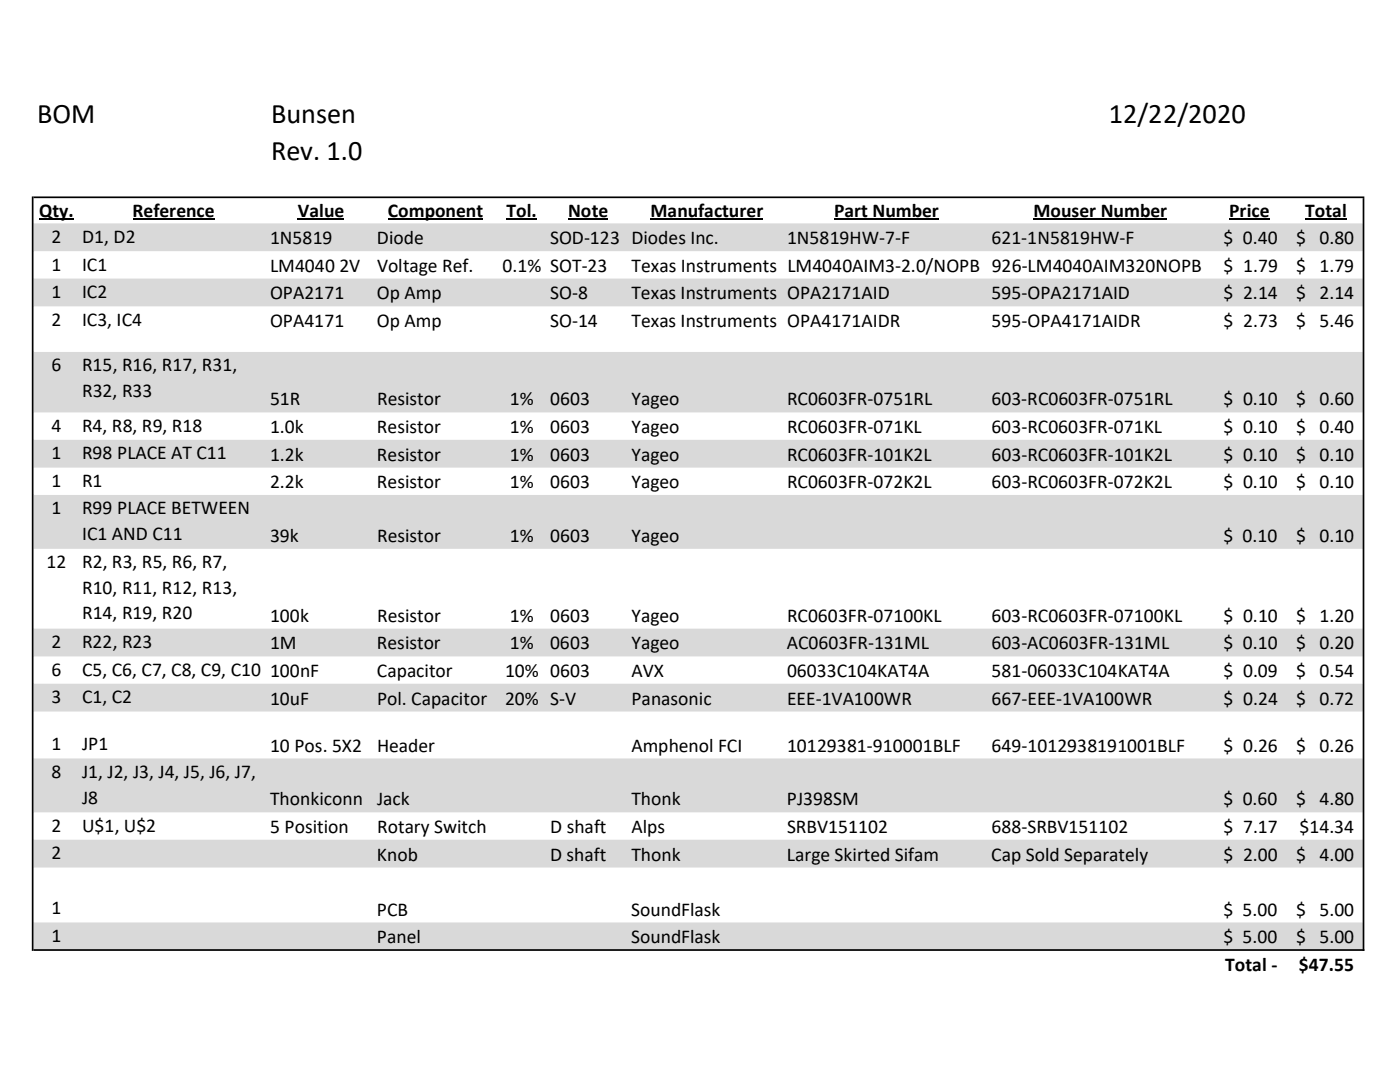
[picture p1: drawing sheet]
<svg xmlns="http://www.w3.org/2000/svg" width="279mm" height="216mm" viewBox="0 0 279 216" stroke-linecap="round" stroke-linejoin="round" font-family="sans-serif">
<defs><g id="words">
<g font-size="5.6">
<text x="7.4" y="24.6">BOM</text>
<text x="54.1" y="24.6">Bunsen</text>
<text x="221.3" y="24.6">12/22/2020</text>
<text x="54.1" y="31.9">Rev. 1.0</text>
</g>
<g font-size="3.9">
<text x="7.8" y="43.2">Qty.</text>
<text x="26.5" y="43.2">Reference</text>
<text x="59.4" y="43.2">Value</text>
<text x="77.4" y="43.2">Component</text>
<text x="101.1" y="43.2">Tol.</text>
<text x="113.4" y="43.2">Note</text>
<text x="129.8" y="43.2">Manufacturer</text>
<text x="166.5" y="43.2">Part Number</text>
<text x="206.2" y="43.2">Mouser Number</text>
<text x="245.3" y="43.2">Price</text>
<text x="260.5" y="43.2">Total</text>
<text x="10.3" y="48.5">2</text>
<text x="10.3" y="54">1</text>
<text x="16.4" y="48.5">D1, D2</text>
<text x="16.4" y="54">IC1</text>
<text x="53.9" y="48.7">1N5819</text>
<text x="75.2" y="48.7">Diode</text>
<text x="109.8" y="48.7">SOD-123 Diodes Inc.</text>
<text x="157.1" y="48.7">1N5819HW-7-F</text>
<text x="197.9" y="48.7">621-1N5819HW-F</text>
<text x="244.2" y="48.7">$ 0.40</text>
<text x="258.7" y="48.7">$ 0.80</text>
<text x="10.3" y="59.5">1</text>
<text x="16.4" y="59.5">IC2</text>
<text x="53.9" y="54.2">LM4040 2V</text>
<text x="53.9" y="59.7">OPA2171</text>
<text x="75.2" y="59.7">Op Amp</text>
<text x="75.2" y="54.2">Voltage Ref.</text>
<text x="100.3" y="54.2">0.1% SOT-23</text>
<text x="109.8" y="59.7">SO-8</text>
<text x="126" y="59.7">Texas Instruments OPA2171AID</text>
<text x="126" y="54.2">Texas Instruments LM4040AIM3-2.0/NOPB 926-LM4040AIM320NOPB</text>
<text x="197.9" y="59.7">595-OPA2171AID</text>
<text x="244.2" y="54.2">$ 1.79</text>
<text x="244.2" y="59.7">$ 2.14</text>
<text x="258.7" y="54.2">$ 1.79</text>
<text x="258.7" y="59.7">$ 2.14</text>
<text x="10.3" y="65">2</text>
<text x="16.4" y="65">IC3, IC4</text>
<text x="53.9" y="65.2">OPA4171</text>
<text x="75.2" y="65.2">Op Amp</text>
<text x="109.8" y="65.2">SO-14</text>
<text x="126" y="65.2">Texas Instruments OPA4171AIDR</text>
<text x="197.9" y="65.2">595-OPA4171AIDR</text>
<text x="244.2" y="65.2">$ 2.73</text>
<text x="258.7" y="65.2">$ 5.46</text>
<text x="10.3" y="74.1">6</text>
<text x="16.4" y="74.1">R15, R16, R17, R31,</text>
<text x="16.4" y="79.2">R32, R33</text>
<text x="53.9" y="80.9">51R</text>
<text x="75.2" y="80.9">Resistor</text>
<text x="101.8" y="80.9">1%</text>
<text x="109.8" y="80.9">0603</text>
<text x="126" y="80.9">Yageo</text>
<text x="157.1" y="80.9">RC0603FR-0751RL</text>
<text x="197.9" y="80.9">603-RC0603FR-0751RL</text>
<text x="244.2" y="80.9">$ 0.10</text>
<text x="258.7" y="80.9">$ 0.60</text>
<text x="10.3" y="86.1">4</text>
<text x="16.4" y="86.1">R4, R8, R9, R18</text>
<text x="53.9" y="86.4">1.0k</text>
<text x="75.2" y="86.4">Resistor</text>
<text x="101.8" y="86.4">1%</text>
<text x="109.8" y="86.4">0603</text>
<text x="126" y="86.4">Yageo</text>
<text x="157.1" y="86.4">RC0603FR-071KL</text>
<text x="197.9" y="86.4">603-RC0603FR-071KL</text>
<text x="244.2" y="86.4">$ 0.10</text>
<text x="258.7" y="86.4">$ 0.40</text>
<text x="10.3" y="91.7">1</text>
<text x="16.4" y="91.7">R98 PLACE AT C11</text>
<text x="53.9" y="91.9">1.2k</text>
<text x="75.2" y="91.9">Resistor</text>
<text x="101.8" y="91.9">1%</text>
<text x="109.8" y="91.9">0603</text>
<text x="126" y="91.9">Yageo</text>
<text x="157.1" y="91.9">RC0603FR-101K2L</text>
<text x="197.9" y="91.9">603-RC0603FR-101K2L</text>
<text x="244.2" y="91.9">$ 0.10</text>
<text x="258.7" y="91.9">$ 0.10</text>
<text x="10.3" y="97.2">1</text>
<text x="16.4" y="97.2">R1</text>
<text x="53.9" y="97.4">2.2k</text>
<text x="75.2" y="97.4">Resistor</text>
<text x="101.8" y="97.4">1%</text>
<text x="109.8" y="97.4">0603</text>
<text x="126" y="97.4">Yageo</text>
<text x="157.1" y="97.4">RC0603FR-072K2L</text>
<text x="197.9" y="97.4">603-RC0603FR-072K2L</text>
<text x="244.2" y="97.4">$ 0.10</text>
<text x="258.7" y="97.4">$ 0.10</text>
<text x="10.3" y="102.7">1</text>
<text x="16.4" y="102.7">R99 PLACE BETWEEN</text>
<text x="16.4" y="107.8">IC1 AND C11</text>
<text x="9.3" y="113.4">12</text>
<text x="16.4" y="113.4">R2, R3, R5, R6, R7,</text>
<text x="53.9" y="108.1">39k</text>
<text x="75.2" y="108.1">Resistor</text>
<text x="101.8" y="108.1">1%</text>
<text x="109.8" y="108.1">0603</text>
<text x="126" y="108.1">Yageo</text>
<text x="244.2" y="108.1">$ 0.10</text>
<text x="258.7" y="108.1">$ 0.10</text>
<text x="16.4" y="118.5">R10, R11, R12, R13,</text>
<text x="16.4" y="123.6">R14, R19, R20</text>
<text x="53.9" y="124.1">100k</text>
<text x="75.2" y="124.1">Resistor</text>
<text x="101.8" y="124.1">1%</text>
<text x="109.8" y="124.1">0603</text>
<text x="126" y="124.1">Yageo</text>
<text x="157.1" y="124.1">RC0603FR-07100KL</text>
<text x="197.9" y="124.1">603-RC0603FR-07100KL</text>
<text x="244.2" y="124.1">$ 0.10</text>
<text x="258.7" y="124.1">$ 1.20</text>
<text x="10.3" y="129.3">2</text>
<text x="16.4" y="129.3">R22, R23</text>
<text x="53.9" y="129.6">1M</text>
<text x="75.2" y="129.6">Resistor</text>
<text x="101.8" y="129.6">1%</text>
<text x="109.8" y="129.6">0603</text>
<text x="126" y="129.6">Yageo</text>
<text x="157.1" y="129.6">AC0603FR-131ML</text>
<text x="197.9" y="129.6">603-AC0603FR-131ML</text>
<text x="244.2" y="129.6">$ 0.10</text>
<text x="258.7" y="129.6">$ 0.20</text>
<text x="10.3" y="134.8">6</text>
<text x="16.4" y="134.8">C5, C6, C7, C8, C9, C10</text>
<text x="53.9" y="135.1">100nF</text>
<text x="75.2" y="135.1">Capacitor</text>
<text x="100.8" y="135.1">10% 0603</text>
<text x="126" y="135.1">AVX</text>
<text x="157.1" y="135.1">06033C104KAT4A</text>
<text x="197.9" y="135.1">581-06033C104KAT4A</text>
<text x="244.2" y="135.1">$ 0.09</text>
<text x="258.7" y="135.1">$ 0.54</text>
<text x="10.3" y="140.3">3</text>
<text x="16.4" y="140.3">C1, C2</text>
<text x="53.9" y="140.6">10uF</text>
<text x="75.2" y="140.6">Pol. Capacitor</text>
<text x="100.8" y="140.6">20% S-V</text>
<text x="126" y="140.6">Panasonic</text>
<text x="157.1" y="140.6">EEE-1VA100WR</text>
<text x="197.9" y="140.6">667-EEE-1VA100WR</text>
<text x="244.2" y="140.6">$ 0.24</text>
<text x="258.7" y="140.6">$ 0.72</text>
<text x="10.3" y="149.7">1</text>
<text x="16.4" y="149.7">JP1</text>
<text x="53.9" y="150">10 Pos. 5X2</text>
<text x="75.3" y="150">Header</text>
<text x="126" y="150">Amphenol FCI</text>
<text x="157.1" y="150">10129381-910001BLF</text>
<text x="197.9" y="150">649-1012938191001BLF</text>
<text x="244.2" y="150">$ 0.26</text>
<text x="258.7" y="150">$ 0.26</text>
<text x="10.3" y="155.2">8</text>
<text x="16.4" y="155.2">J1, J2, J3, J4, J5, J6, J7,</text>
<text x="16.4" y="160.4">J8</text>
<text x="53.9" y="160.7">Thonkiconn</text>
<text x="75.3" y="160.7">Jack</text>
<text x="126" y="160.7">Thonk</text>
<text x="157.1" y="160.7">PJ398SM</text>
<text x="244.2" y="160.7">$ 0.60</text>
<text x="258.7" y="160.7">$ 4.80</text>
<text x="10.3" y="165.9">2</text>
<text x="16.4" y="165.9">U$1, U$2</text>
<text x="53.9" y="166.2">5 Position</text>
<text x="75.3" y="166.2">Rotary Switch</text>
<text x="109.8" y="166.2">D shaft</text>
<text x="126" y="166.2">Alps</text>
<text x="157.1" y="166.2">SRBV151102</text>
<text x="197.9" y="166.2">688-SRBV151102</text>
<text x="244.2" y="166.2">$ 7.17</text>
<text x="259.3" y="166.2">$14.34</text>
<text x="10.3" y="171.4">2</text>
<text x="75.2" y="171.7">Knob</text>
<text x="109.8" y="171.7">D shaft</text>
<text x="126" y="171.7">Thonk</text>
<text x="157.1" y="171.7">Large Skirted Sifam</text>
<text x="197.8" y="171.7">Cap Sold Separately</text>
<text x="244.2" y="171.7">$ 2.00</text>
<text x="258.7" y="171.7">$ 4.00</text>
<text x="10.3" y="182.5">1</text>
<text x="75.2" y="182.7">PCB</text>
<text x="126" y="182.7">SoundFlask</text>
<text x="244.2" y="182.7">$ 5.00</text>
<text x="258.7" y="182.7">$ 5.00</text>
<text x="10.3" y="188">1</text>
<text x="75.2" y="188.2">Panel</text>
<text x="126" y="188.2">SoundFlask</text>
<text x="244.2" y="188.2">$ 5.00</text>
<text x="258.7" y="188.2">$ 5.00</text>
<text x="244.5" y="193.7">Total -</text>
<text x="259.2" y="193.7">$47.55</text>
</g>
</g></defs>
<path d="M6.7 44.6h265.5v5.5h-265.5zM6.7 55.6h265.5v5.5h-265.5zM6.7 70.2h265.5v12.1h-265.5zM6.7 87.8h265.5v5.5h-265.5zM6.7 98.8h265.5v10.7h-265.5zM6.7 125.4h265.5v5.6h-265.5zM6.7 136.4h265.5v5.6h-265.5zM6.7 151.3h265.5v10.8h-265.5zM6.7 167.6h265.5v5.5h-265.5zM6.7 184.1h265.5v5.5h-265.5z" fill-rule="evenodd" fill="#d9d9d9"/>
<path d="M7.8 43.8h6.9M26.5 43.8h16.3M59.4 43.8h9.2M77.4 43.8h18.9M101.1 43.8h6M113.4 43.8h7.9M129.8 43.8h22.4M166.5 43.8h20.8M206.2 43.8h26.6M245.3 43.8h8.1M260.5 43.8h8.2" fill="none" stroke="#000" stroke-width=".25"/>
<g fill="#000">
<path d="M6.3 39.2h.4v150.5h-.4zM271.9 39.5h.4v150.2h-.4z" fill-rule="evenodd"/>
<path d="M6.7 39.2h265.6v.3h-265.6zM6.7 189.4h265.6v.3h-265.6z" fill-rule="evenodd"/>
</g>
<use href="#words"/>
</svg>
